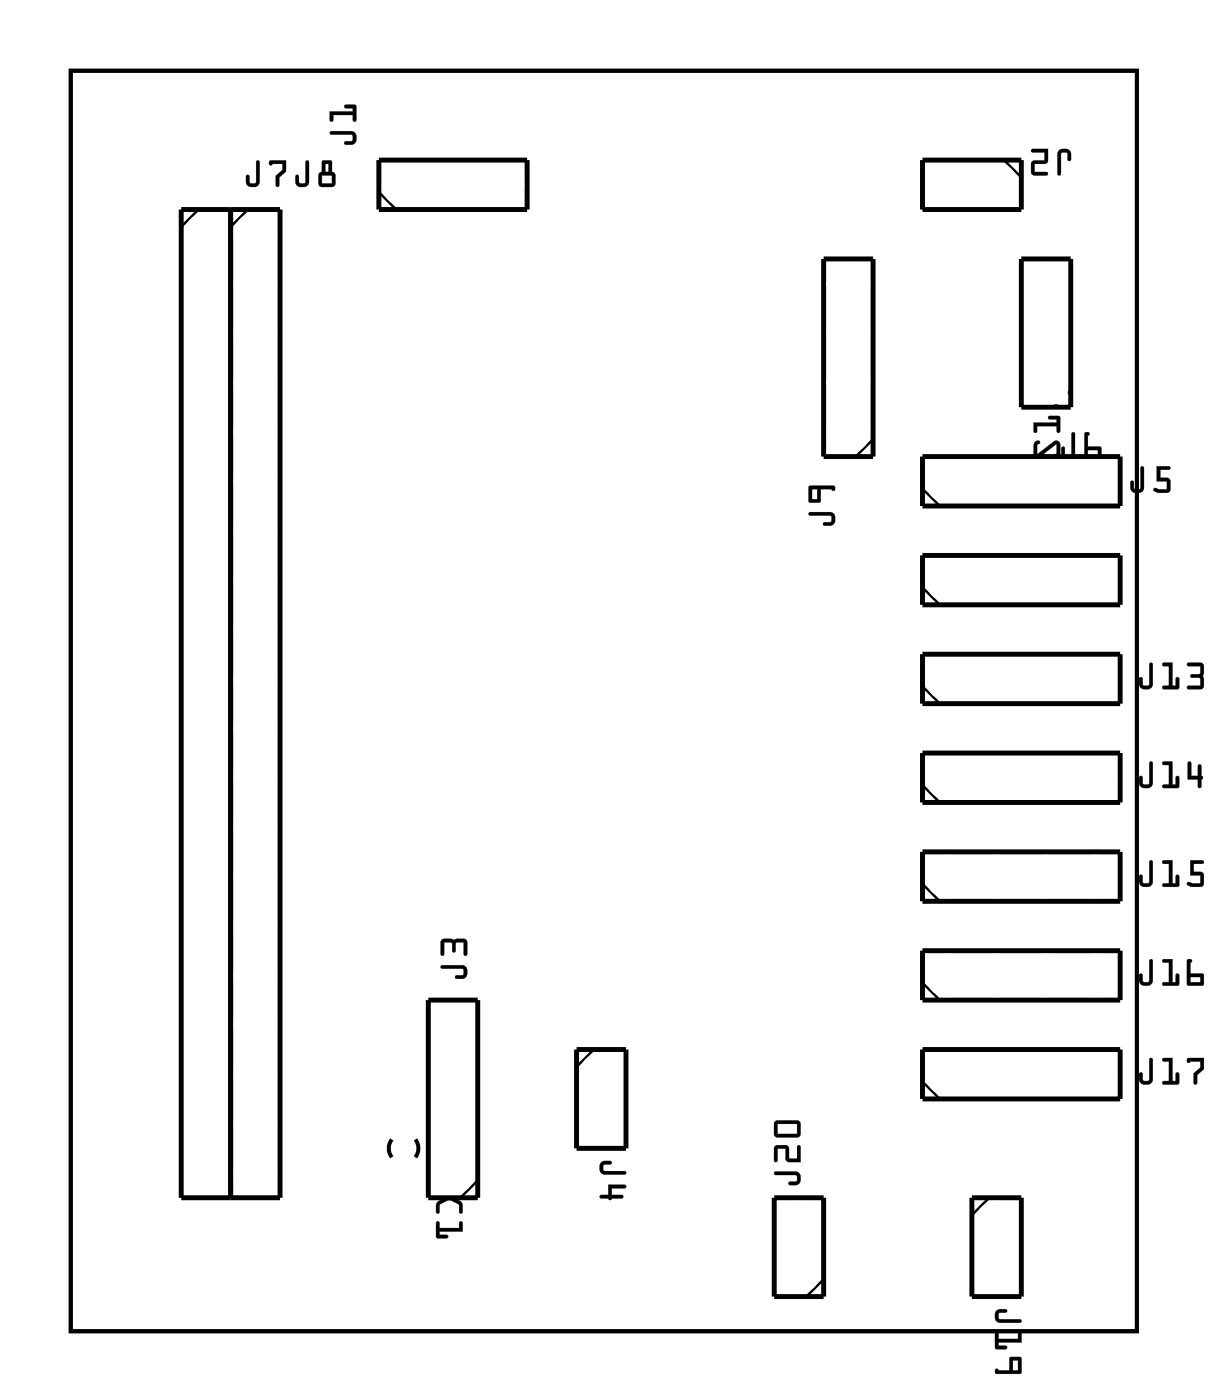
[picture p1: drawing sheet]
<svg xmlns="http://www.w3.org/2000/svg" width="62mm" height="72mm" viewBox="0 0 62 72" stroke-linecap="round" stroke-linejoin="round" font-family="sans-serif">
<path d="M3.6 3.6h54.8v64.8h-54.8zM20.1 58.6a.73 .73 0 0 0 0 .9M21.4 58.6a.73 .73 0 0 1 0 .9" fill="none" stroke="#000" stroke-width=".2"/>
<g fill="#000">
<path d="M3.6 3.6h54.8v64.8h-54.8zM3.6 3.6v64.8h54.8v-64.8z"/>
<path d="M13.2 8.3h.2v1a.37 .37 0 0 1-.4 .3 .37 .37 0 0 1-.4-.3v-.2a.1 .1 0 0 1 .1-.1 .1 .1 0 0 1 .1 .1l.1 .3h.2zM13.2 8.3v1.1h-.4l-.1-.4v.3a.35 .35 0 0 0 .3 .3 .35 .35 0 0 0 .3-.3v-1zM13.8 8.3l.9-.1v.6l-.3 .3v.4a.1 .1 0 0 1-.1 .1 .1 .1 0 0 1-.1-.1v-.5l.3-.3v-.3h-.5l-.1 .1zM13.9 8.3v.2l.6-.1v.3l-.3 .4v.5h.1v-.5l.4-.3v-.6z"/>
<path d="M13.2 8.3h.1v1a.36 .36 0 0 1-.3 .3 .36 .36 0 0 1-.4-.3l.1-.3h.1v.4h.4zM13.9 8.3l.8-.1v.6l-.3 .3-.1 .5h-.1v-.5l.3-.4v-.3l-.6 .1z"/>
<path d="M15.7 8.3h.2v1a.37 .37 0 0 1-.4 .3 .37 .37 0 0 1-.3-.3v-.2a.1 .1 0 0 1 .1-.1 .1 .1 0 0 1 .1 .1v.3h.3zM15.7 8.3v1.1h-.3l-.1-.4h-.1v.3a.35 .35 0 0 0 .3 .3 .35 .35 0 0 0 .4-.3v-1zM16.6 8.3h.5v.5l.1 .2v.4l-.1 .2h-.6l-.1-.1v-.5l.1-.2zM16.6 8.3v.5l-.2 .2v.5l.1 .1h.6l.1-.2v-.4l-.1-.2-.1-.5zM16.5 9v.4h.6v-.4zM16.5 9h.6v.4h-.6zM16.7 8.4v.4h.2v-.4zM16.7 8.4h.2v.4h-.2z"/>
<path d="M15.7 8.3h.2v1a.36 .36 0 0 1-.4 .3 .36 .36 0 0 1-.3-.3v-.3h.1h.1v.4h.3zM16.6 8.3h.5v.5l.1 .2v.4l-.1 .2h-.6l-.1-.1v-.5l.1-.2zM16.5 9v.4h.6v-.4zM16.7 8.4v.4h.2v-.4z"/>
<path d="M17 6.8l1-.1a.36 .36 0 0 1 .3 .4 .36 .36 0 0 1-.3 .3h-.3v-.1l.4-.1v-.3h-1.1zM17 5.7h1.1v-.1h-.4v-.2h.6v.8h-.2v-.3h-1v.3h-.1z"/>
<path d="M17 6.8l1-.1a.37 .37 0 0 1 .3 .4 .37 .37 0 0 1-.3 .3h-.2a.1 .1 0 0 1-.1 0 .1 .1 0 0 1 .1-.1l.3-.1v-.2l-1.1-.1zM17 6.8v.1h1.1v.3l-.4 .2h.1h.2a.35 .35 0 0 0 .3-.3 .35 .35 0 0 0-.3-.3zM16.9 5.7h1.2v-.1h-.3a.1 .1 0 0 1-.1-.1 .1 .1 0 0 1 .1-.1h.5v.8a.1 .1 0 0 1-.1 .1 .1 .1 0 0 1-.1-.1v-.3h-1v.3a.1 .1 0 0 1-.1 .1 .1 .1 0 0 1-.1-.1zM17 5.7v.5h.1v-.3h1l.1 .3h.1v-.8h-.6l.1 .1 .3 .1v.1z"/>
<path d="M54.4 7.7h.5l.1 .2v.3v.1l-.1-.1-.1-.3h-.3v1l-.1 .1v-.1v-1zM53 7.7h.9l-.1 .7h-.6v.4h.6v.2h-.6l-.2-.1v-.6h.7v-.5h-.6z"/>
<path d="M54.4 7.7l.2-.1 .4 .1 .1 .5a.1 .1 0 0 1-.1 .1 .1 .1 0 0 1-.1-.1l-.1-.3h-.2l-.1 1a.1 .1 0 0 1-.1 .1 .1 .1 0 0 1-.1-.1v-1zM54.4 7.7v.2v1v.1l.1-.1v-1h.4l.1 .4v-.1v-.3l-.1-.2zM53 7.7l.9-.1-.1 .8h-.6v.4h.6a.1 .1 0 0 1 .1 .1 .1 .1 0 0 1-.1 .1h-.6l-.2-.1v-.6h.7v-.5h-.7zM53 7.7l.1 .1h.6v.5h-.6l-.1 .6 .2 .1h.6v-.1h-.6v-.5h.6l.1-.7z"/>
<path d="M41.6 26.4l1.1-.1a.36 .36 0 0 1 .2 .4 .36 .36 0 0 1-.2 .3h-.3l-.1-.1h.1l.3-.1v-.3h-1.1zM41.6 25h1.2l.1 .1-.1 .1-.1-.1h-.5v.7h-.6zM41.7 25.1v.6h.3v-.6z"/>
<path d="M41.6 26.3h1.1a.37 .37 0 0 1 .2 .4 .37 .37 0 0 1-.2 .3h-.3a.1 .1 0 0 1-.1-.1 .1 .1 0 0 1 .1-.1h.3v-.3h-1.1zM41.6 26.4v.1h1.1v.3l-.4 .1 .1 .1h.3a.35 .35 0 0 0 .2-.3 .35 .35 0 0 0-.2-.4zM41.6 25h1.2l.1 .1a.09 .09 0 0 1-.1 .1 .09 .09 0 0 1-.1-.1h-.5v.7h-.6zM41.6 25v.8h.5l.1-.7h.6v.1l.1-.1-.1-.1zM41.7 25.1v.6h.3v-.6zM41.7 25.1h.3v.6h-.3z"/>
<path d="M53.2 22.7h.2l-.1 .2v.4l.9-.6h.2l.1 .1v.6l-.2 .1h-.1l.1-.2v-.5l-.9 .7h-.2l-.1-.2zM53.1 21.7h1.2v-.1h-.4v-.2h.5l.1 .8h-.2v-.3h-1v.3h-.1z"/>
<path d="M53.2 22.7l.2-.1a.13 .13 0 0 1 0 .2 .13 .13 0 0 1-.1 .1v.4l.9-.6a.21 .21 0 0 1 .2 0 .21 .21 0 0 1 .1 .1v.6l-.2 .1a.13 .13 0 0 1-.1-.1 .13 .13 0 0 1 .1-.1v-.5l-.8 .7a.22 .22 0 0 1-.4-.2zM53.2 22.7l-.1 .6a.2 .2 0 0 0 .3 .2l.9-.7v.5l-.1 .2 .2-.1 .1-.6-.3-.1-.9 .7v-.5l.1-.2zM53.1 21.7h1.2v-.1h-.3a.1 .1 0 0 1-.1-.1 .1 .1 0 0 1 .1-.1h.5v.8a.1 .1 0 0 1-.1 .1 .1 .1 0 0 1-.1-.1v-.3h-1v.3a.1 .1 0 0 1-.1 .1 .1 .1 0 0 1-.1-.1zM53.1 21.7l.1 .5h.1v-.3h1v.3h.2l-.1-.8h-.5v.1h.4v.2z"/>
<path d="M55.1 22.2l.2 .1v1a.37 .37 0 0 1-.4 .3 .37 .37 0 0 1-.4-.3v-.3a.1 .1 0 0 1 .1-.1 .1 .1 0 0 1 .1 .1l.1 .4h.2zM55.1 22.3v1.1h-.3l-.2-.4v.3a.35 .35 0 0 0 .3 .3 .35 .35 0 0 0 .3-.3v-1zM55.8 22.2h.1a.09 .09 0 0 1 .1 .1 .09 .09 0 0 1-.1 .1v.6h.7v.6l-.9-.1zM55.8 22.3v1.2l.8 .1v-.6h-.7v-.6l.1-.1zM55.9 23.1v.3h.5v-.3zM55.9 23.1h.5v.3h-.5z"/>
<path d="M55.1 22.2l.2 .1v1a.36 .36 0 0 1-.4 .3 .36 .36 0 0 1-.3-.3v-.3h.1l.1 .4 .3-.1zM55.8 22.2l.2 .1-.1 .1v.6h.7v.6l-.9-.1zM55.9 23.1v.3h.5v-.3z"/>
<path d="M58.6 24l.2 .1v1a.37 .37 0 0 1-.4 .3 .37 .37 0 0 1-.3-.3v-.3a.1 .1 0 0 1 .1-.1 .1 .1 0 0 1 .1 .1v.3h.3zM58.7 24l-.1 1.1h-.3l-.1-.4-.1 .1v.3a.35 .35 0 0 0 .3 .2 .35 .35 0 0 0 .4-.2v-1zM59.4 24h.7a.1 .1 0 0 1 .1 .1 .1 .1 0 0 1-.1 .1l-.5-.1v.5h.5v.6l-.1 .1h-.7a.1 .1 0 0 1 0-.2 .1 .1 0 0 1 .1 0l.6 .1v-.5h-.6zM59.5 24v.7h.5v.5l-.6-.1-.1 .1 .2 .1h.5l.1-.1v-.5l-.1-.1h-.4v-.5h.5v-.1z"/>
<path d="M58.6 24l.2 .1v1a.36 .36 0 0 1-.4 .2 .36 .36 0 0 1-.3-.2v-.3l.1-.1 .1 .1v.3h.3zM59.5 24h.6l.1 .1h-.1h-.5v.5h.4l.1 .1v.5l-.1 .1h-.4a.15 .15 0 0 1-.2 0 .15 .15 0 0 1 0-.2l.6 .1v-.5h-.5z"/>
<path d="M59.1 34.1l.2 .1v1a.37 .37 0 0 1-.4 .2 .37 .37 0 0 1-.4-.2v-.3a.1 .1 0 0 1 .1-.1 .1 .1 0 0 1 .1 .1l.1 .3h.2zM59.1 34.1v1.1h-.4l-.1-.4v.1v.3a.35 .35 0 0 0 .3 .2 .35 .35 0 0 0 .3-.2v-1zM59.8 34.1h.5v1.2h.1v-.4a.1 .1 0 0 1 .1-.1 .1 .1 0 0 1 .1 .1v.5h-.8a.1 .1 0 0 1-.1-.1 .1 .1 0 0 1 .1-.1l.3 .1v-1.1h-.3zM59.8 34.1v.1h.3v1.1h-.3v.1h.7v-.6l-.1 .1v.4h-.2l.1-1.2zM61 34.1h.7l.2 .1-.1 .5 .1 .6-.2 .1h-.6a.1 .1 0 0 1-.1-.1 .1 .1 0 0 1 .1-.1l.6 .1v-.4l-.4-.1a.1 .1 0 0 1-.1-.1 .1 .1 0 0 1 .1 0l.4-.1v-.4h-.6zM61 34.1l.1 .1h.6v.4l-.5 .1v.1l.5 .1v.4h-.6l-.1 .1h.8l.1-.1-.1-.6 .1-.5-.2-.1z"/>
<path d="M59.1 34.1l.1 .1v1a.36 .36 0 0 1-.3 .2 .36 .36 0 0 1-.3-.2v-.3v-.1l.1 .1 .1 .3h.3zM59.8 34.1h.5v1.2h.1v-.4l.2-.1v.6h-.9l.1-.1h.3v-1.1h-.3zM61 34.1h.7l.2 .1-.1 .5 .1 .6-.1 .1h-.8l.1-.1h.6v-.4l-.5-.1v-.1l.5-.1v-.4h-.6z"/>
<path d="M22.7 49.6h1a.36 .36 0 0 1 .3 .4 .36 .36 0 0 1-.3 .3h-.3v-.1v-.1h.4v-.3h-1.1zM22.7 48.3h1.2l.1 .1v.7h-.2v-.7l-.4 .1v.4l-.1 .1-.1-.1v-.4l-.4-.1v.6l-.1 .1z"/>
<path d="M22.7 49.6h1a.37 .37 0 0 1 .3 .4 .37 .37 0 0 1-.3 .3h-.2a.1 .1 0 0 1-.1-.1 .1 .1 0 0 1 .1-.1h.3v-.3h-1.1zM22.7 49.7v.1h1.1v.3l-.4 .1v.1h.3a.35 .35 0 0 0 .3-.3 .35 .35 0 0 0-.3-.4zM22.7 48.3h1.2l.1 .1v.6a.1 .1 0 0 1-.1 .1 .1 .1 0 0 1-.1-.1v-.6l-.3 .1-.1 .4a.1 .1 0 0 1-.1 .1 .1 .1 0 0 1-.1-.1v-.4l-.4-.1v.6a.1 .1 0 0 1-.1 .1 .1 .1 0 0 1-.1-.1zM22.7 48.3v.8l.1-.1v-.6l.4 .1 .1 .4h.1v-.4l.4-.1v.7h.2v-.7l-.1-.1z"/>
<path d="M30.9 59.8l.2-.1h.3v.1l-.4 .1 .1 .3h1l.1 .1-1.2 .1-.2-.3zM31.3 60.9h.9l-.1 .2h-.7v.3h.6v.2h-.6v.1l-.1-.1h-.5l.1-.2h.4z"/>
<path d="M30.9 59.8l.5-.1a.1 .1 0 0 1 .1 .1 .1 .1 0 0 1-.1 .1h-.4v.3h1.1a.1 .1 0 0 1 .1 .1 .1 .1 0 0 1-.1 .1h-1.1l-.2-.3zM30.9 59.8l-.1 .3 .2 .2h1.2l-.1-.1h-1.1v-.3l.4-.1v-.1h-.3zM31.3 60.9h.8a.1 .1 0 0 1 .1 .1 .1 .1 0 0 1-.1 .1h-.7v.3h.5a.1 .1 0 0 1 .1 .1 .1 .1 0 0 1-.1 .1h-.4a.09 .09 0 0 1-.1 .1 .09 .09 0 0 1-.1-.1h-.4a.1 .1 0 0 1-.1-.1 .1 .1 0 0 1 .1-.1h.4zM31.3 60.9v.5h-.4v.2h.4l.1 .1v-.1h.6v-.2h-.6v-.3h.7l.1-.2z"/>
<path d="M59.1 49.3l.2 .1v1a.37 .37 0 0 1-.4 .3 .37 .37 0 0 1-.4-.3v-.3a.1 .1 0 0 1 .1-.1 .1 .1 0 0 1 .1 .1l.1 .4h.2zM59.1 49.3v1.1l-.4 .1-.1-.4v.3a.35 .35 0 0 0 .3 .3 .35 .35 0 0 0 .3-.3v-1zM59.8 49.3h.5v1.2h.1v-.4a.1 .1 0 0 1 .1-.1 .1 .1 0 0 1 .1 .1v.5l-.8 .1a.1 .1 0 0 1-.1-.1 .1 .1 0 0 1 .1-.1h.3v-1h-.3zM59.8 49.3v.2h.3v1h-.3v.1l.7 .1v-.6h-.1v.4h-.2l.1-1.2zM61 49.3h.2a.09 .09 0 0 1 .1 .1 .09 .09 0 0 1-.1 .1v.5l.7 .1-.1 .6-.8-.1zM61 49.3v1.3l.8 .1 .1-.6h-.7v-.6l.1-.1zM61.2 50.2v.3h.5v-.3zM61.2 50.2h.5v.3h-.5z"/>
<path d="M59.1 44.2l.2 .1v1a.37 .37 0 0 1-.4 .3 .37 .37 0 0 1-.4-.3v-.2a.1 .1 0 0 1 .1-.1 .1 .1 0 0 1 .1 .1l.1 .3h.2zM59.1 44.3v1.1h-.4l-.1-.4v.3a.35 .35 0 0 0 .3 .3 .35 .35 0 0 0 .3-.3v-1zM59.8 44.2h.5v1.2h.1v-.3a.1 .1 0 0 1 .1-.1 .1 .1 0 0 1 .1 .1v.5h-.8a.1 .1 0 0 1-.1-.1 .1 .1 0 0 1 .1-.1h.3v-1h-.3zM59.8 44.3v.1h.3v1h-.3v.1l.7 .1v-.6h-.1v.4h-.2l.1-1.2zM61.2 44.2h.6a.1 .1 0 0 1 .1 .1 .1 .1 0 0 1-.1 .1h-.4v.4l.4 .1 .1 .6-.2 .1-.6-.1a.1 .1 0 0 1-.1-.1 .1 .1 0 0 1 .1-.1l.6 .1v-.4h-.5zM61.2 44.2v.8h.5v.4l-.6-.1-.1 .2 .3 .1h.5l.1-.2v-.5l-.1-.1h-.5v-.4h.5l.1-.1z"/>
<path d="M59.1 54.4l.2 .1v1a.37 .37 0 0 1-.4 .3 .37 .37 0 0 1-.4-.3v-.3a.1 .1 0 0 1 .1-.1 .1 .1 0 0 1 .1 .1l.1 .3h.2zM59.1 54.4v1.1l-.4 .1-.1-.5v.1v.3a.35 .35 0 0 0 .3 .3 .35 .35 0 0 0 .3-.3v-1zM59.8 54.4h.5v1.2h.1v-.4a.1 .1 0 0 1 .1-.1 .1 .1 0 0 1 .1 .1v.5l-.8 .1a.1 .1 0 0 1-.1-.1 .1 .1 0 0 1 .1-.1h.3v-1h-.3zM59.8 54.4v.1l.3 .1v1h-.3v.1h.7v-.6l-.1 .1v.4h-.2l.1-1.2zM61 54.4h.9v.6l-.4 .3v.4a.1 .1 0 0 1-.1 .1 .1 .1 0 0 1-.1-.1l.1-.5 .3-.3v-.3h-.5h-.1zM61 54.4l.1 .2h.6v.3l-.3 .3v.5h.1v-.4l.4-.3v-.6z"/>
<path d="M59.1 39.2h.2v1a.37 .37 0 0 1-.4 .3 .37 .37 0 0 1-.4-.3v-.2a.1 .1 0 0 1 .1-.1 .1 .1 0 0 1 .1 .1l.1 .3h.2zM59.1 39.2v1.1h-.4l-.1-.4v.3a.35 .35 0 0 0 .3 .3 .35 .35 0 0 0 .3-.3v-1zM59.8 39.2l.5-.1v1.2h.1v-.3a.1 .1 0 0 1 .1-.1 .1 .1 0 0 1 .1 .1v.5h-.8a.1 .1 0 0 1-.1-.1 .1 .1 0 0 1 .1-.1h.3v-1h-.3zM59.8 39.2v.1h.3v1h-.3v.2h.7v-.6h-.1v.4h-.2l.1-1.2zM61.1 39.2h.1v.7h.4v-.5a.1 .1 0 0 1 .1-.1 .1 .1 0 0 1 .1 .1l-.1 .5a.09 .09 0 0 1 .1 .1 .09 .09 0 0 1-.1 .1l.1 .3a.1 .1 0 0 1-.1 .1 .1 .1 0 0 1-.1-.1v-.3h-.6zM61.1 39.2l-.1 .9h.6v.4h.1v-.4l.1-.1-.1-.1v-.5h-.1v.5h-.4v-.7z"/>
<path d="M59.1 49.3l.1 .1v1a.36 .36 0 0 1-.3 .3 .36 .36 0 0 1-.3-.3v-.3v-.1l.1 .1 .1 .4 .3-.1zM59.8 49.3h.5v1.2h.1v-.4h.2v.6l-.9-.1 .1-.1h.3v-1h-.3zM61 49.3l.3 .1-.1 .1v.5l.7 .1-.1 .6-.8-.1zM61.2 50.2v.3h.5v-.3z"/>
<path d="M59.1 44.3h.1v1a.36 .36 0 0 1-.3 .3 .36 .36 0 0 1-.3-.3v-.3h.1l.1 .4h.3zM59.8 44.3l.5-.1v1.2h.1v-.4h.2v.6l-.9-.1 .1-.1h.3v-1h-.3zM61.2 44.2h.6l.1 .1-.1 .1h-.4v.4h.4l.1 .1v.6l-.2 .1h-.4a.15 .15 0 0 1-.2 0 .15 .15 0 0 1 0-.3l.6 .1v-.4h-.5z"/>
<path d="M59.1 54.4l.1 .1v1a.36 .36 0 0 1-.3 .3 .36 .36 0 0 1-.3-.3v-.3v-.1l.1 .1 .1 .3h.3zM59.8 54.4h.5v1.2h.1v-.4l.2-.1v.6h-.9l.1-.1h.3v-1h-.3zM61 54.4h.9v.6l-.4 .3v.4h-.1v-.5l.3-.3v-.3h-.6z"/>
<path d="M59.1 39.2h.1v1a.36 .36 0 0 1-.3 .3 .36 .36 0 0 1-.3-.3v-.3h.1l.1 .4h.3zM59.8 39.2l.5-.1v1.2h.1v-.4h.2v.6h-.9l.1-.2h.3v-1h-.3zM61.1 39.2h.1v.7h.4v-.6h.1v.6l.1 .1-.1 .1v.4h-.1v-.4h-.6z"/>
<path d="M22.5 61.8l.5-.3 .3 .1 .4 .2 .1 .5h-.2v-.4l-.5-.2-.5 .2v.4l-.1 .1-.1-.4zM22.4 62.8h.2v.3h1v-.3h.1l.1 .5h-1.2v.2h.4v.1h-.5z"/>
<path d="M22.5 61.8l.5-.3h.3l.4 .3 .1 .5a.1 .1 0 0 1-.1 .1 .1 .1 0 0 1-.1-.1v-.4l-.5-.2-.5 .2v.4a.1 .1 0 0 1-.1 .1 .1 .1 0 0 1-.1-.1zM22.5 61.8l-.1 .2 .1 .4 .1-.1v-.4l.5-.2 .5 .2v.4l.1 .1v-.6l-.4-.2a.77 .77 0 0 0-.8 .2zM22.4 62.8h.2v.3h1v-.2a.1 .1 0 0 1 .1-.1 .1 .1 0 0 1 .1 .1v.4h-1.2v.2h.3a.1 .1 0 0 1 .1 .1 .1 .1 0 0 1-.1 .1l-.5-.1zM22.4 62.8l.1 .8h.5v-.1h-.4v-.2h1.2l-.1-.5h-.1v.3h-1v-.3z"/>
<path d="M39.8 60.3l1.1-.1a.36 .36 0 0 1 .3 .4 .36 .36 0 0 1-.3 .3h-.3l-.1-.1h.1l.3-.1v-.3h-1zM39.8 58.9h.6l.2 .1v.6h.4v-.6l.1-.1v.8h-.7v-.7h-.4v.6l-.2 .1zM39.8 57.7l1.2-.1 .1 .2v.6l-.1 .1h-1.1l-.1-.2zM40 57.8v.5h1v-.5z"/>
<path d="M39.8 60.2h1.1a.37 .37 0 0 1 .3 .4 .37 .37 0 0 1-.3 .3h-.3a.1 .1 0 0 1-.1-.1 .1 .1 0 0 1 .1-.1h.3v-.3h-1zM39.8 60.3l.1 .1h1l.1 .3-.5 .1 .1 .1h.3a.35 .35 0 0 0 .2-.3 .35 .35 0 0 0-.2-.4zM39.8 58.9h.7l.1 .7h.4v-.6a.1 .1 0 0 1 .1-.1 .1 .1 0 0 1 .1 .1v.7h-.8v-.7h-.4v.6a.1 .1 0 0 1-.1 .1 .1 .1 0 0 1-.1-.1zM39.8 58.9v.8l.2-.1v-.6h.4v.7h.7v-.8l-.1 .1v.6h-.5v-.6l-.1-.1zM39.8 57.6h1.2l.2 .2-.1 .6-.1 .1h-1.1l-.1-.2zM39.8 57.7v.6l.1 .1 1.1 .1 .1-.1v-.6l-.1-.2zM40 57.8v.5h1v-.5zM40 57.8h1v.5h-1z"/>
<path d="M51.2 67.4l.2-.1 .4 .1-.1 .1h-.4l.1 .3h1l.1 .1-1.2 .1-.2-.3zM51.2 68.5h.1v.3h1v-.3h.1l.1 .5h-1.2v.2h.4l.1 .1h-.6zM51.2 70.4h.7v-.6h.6l-.1 .8h-1.2h-.1zM52.1 69.9v.5h.2v-.5z"/>
<path d="M51.2 67.4l.5-.1a.1 .1 0 0 1 .1 .1 .1 .1 0 0 1-.1 .1h-.3v.3h1a.1 .1 0 0 1 .1 .1 .1 .1 0 0 1-.1 .1h-1.1l-.2-.3zM51.2 67.4v.3l.1 .3 1.2-.1-.1-.1h-1l-.1-.3h.4v-.1l-.3-.1zM51.2 68.5h.1v.3h1v-.2a.1 .1 0 0 1 .1-.1 .1 .1 0 0 1 .1 .1v.4h-1.2v.2h.4a.1 .1 0 0 1 .1 .1 .1 .1 0 0 1-.1 .1l-.6-.1zM51.2 68.5v.8h.5v-.1h-.4v-.2h1.2l-.1-.5h-.1v.3h-1v-.3zM51.2 70.4h.7v-.6h.6v.8h-1.3h-.1zM51.2 70.4v.2h1.2l.1-.8h-.6v.7zM52.1 69.9v.5h.2v-.5zM52.1 69.9h.2v.6h-.2z"/>
</g>
<g fill="none" stroke="#000" stroke-width=".25">
<path d="M9.3 10.8h5.1v50.8h-5.1zM11.9 10.8v50.8M19.5 8.2h7.6v2.6h-7.6zM42.3 13.3h2.6v10.2h-2.6zM47.4 8.2h5.1v2.6h-5.1zM52.5 13.3h2.5v7.6h-2.5zM47.4 28.6h10.2v2.5h-10.2zM47.4 23.5h10.2v2.5h-10.2zM47.4 33.6h10.2v2.6h-10.2zM47.4 38.7h10.2v2.6h-10.2zM22 51.4h2.6v10.2h-2.6zM29.6 54h2.6v5h-2.6z"/>
<path d="M47.4 43.8h10.2v2.5h-10.2zM47.4 48.9h10.2v2.5h-10.2zM47.4 54h10.2v2.5h-10.2zM39.8 61.6h2.5v5.1h-2.5zM50 61.6h2.5v5.1h-2.5z"/>
</g>
<g fill="none" stroke="#000" stroke-width=".13">
<path d="M10.2 10.8l-.9 .9M12.7 10.8l-.8 .9M19.5 9.9l.9 .9M51.6 8.2l.9 .9M44.9 22.6l-.9 .9M47.4 30.2l.9 .9M47.4 35.3l.9 .9M47.4 25.1l.9 .9M55 20l-.9 .9M30.5 54l-.9 .8M47.4 55.6l.9 .9M47.4 50.5l.9 .9"/>
<path d="M47.4 45.4l.9 .9M47.4 40.4l.9 .9M24.6 60.7l-.9 .9M42.3 65.8l-.9 .9M50.8 61.6l-.8 .9"/>
</g>
<circle cx="20.7" cy="57.8" r=".64" fill="#fff"/>
<circle cx="20.7" cy="57.8" r=".64" fill="none" stroke="#fff" stroke-width=".76" stroke-linecap="butt"/>
<circle cx="20.7" cy="60.3" r=".64" fill="#fff"/>
<circle cx="20.7" cy="60.3" r=".64" fill="none" stroke="#fff" stroke-width=".76" stroke-linecap="butt"/>
<circle cx="48.7" cy="29.8" r=".74" fill="#fff"/>
<circle cx="48.7" cy="29.8" r=".74" fill="none" stroke="#fff" stroke-width=".76" stroke-linecap="butt"/>
<circle cx="51.2" cy="29.8" r=".74" fill="#fff"/>
<circle cx="51.2" cy="29.8" r=".74" fill="none" stroke="#fff" stroke-width=".76" stroke-linecap="butt"/>
<circle cx="53.8" cy="29.8" r=".74" fill="#fff"/>
<circle cx="53.8" cy="29.8" r=".74" fill="none" stroke="#fff" stroke-width=".76" stroke-linecap="butt"/>
<circle cx="56.3" cy="29.8" r=".74" fill="#fff"/>
<circle cx="56.3" cy="29.8" r=".74" fill="none" stroke="#fff" stroke-width=".76" stroke-linecap="butt"/>
<circle cx="41.1" cy="65.4" r=".74" fill="#fff"/>
<circle cx="41.1" cy="65.4" r=".74" fill="none" stroke="#fff" stroke-width=".76" stroke-linecap="butt"/>
<circle cx="41.1" cy="62.8" r=".74" fill="#fff"/>
<circle cx="41.1" cy="62.8" r=".74" fill="none" stroke="#fff" stroke-width=".76" stroke-linecap="butt"/>
<circle cx="51.2" cy="62.8" r=".74" fill="#fff"/>
<circle cx="51.2" cy="62.8" r=".74" fill="none" stroke="#fff" stroke-width=".76" stroke-linecap="butt"/>
<circle cx="51.2" cy="65.4" r=".74" fill="#fff"/>
<circle cx="51.2" cy="65.4" r=".74" fill="none" stroke="#fff" stroke-width=".76" stroke-linecap="butt"/>
<circle cx="48.7" cy="55.2" r=".74" fill="#fff"/>
<circle cx="48.7" cy="55.2" r=".74" fill="none" stroke="#fff" stroke-width=".76" stroke-linecap="butt"/>
<circle cx="51.2" cy="55.2" r=".74" fill="#fff"/>
<circle cx="51.2" cy="55.2" r=".74" fill="none" stroke="#fff" stroke-width=".76" stroke-linecap="butt"/>
<circle cx="53.8" cy="55.2" r=".74" fill="#fff"/>
<circle cx="53.8" cy="55.2" r=".74" fill="none" stroke="#fff" stroke-width=".76" stroke-linecap="butt"/>
<circle cx="56.3" cy="55.2" r=".74" fill="#fff"/>
<circle cx="56.3" cy="55.2" r=".74" fill="none" stroke="#fff" stroke-width=".76" stroke-linecap="butt"/>
<circle cx="48.7" cy="50.1" r=".74" fill="#fff"/>
<circle cx="48.7" cy="50.1" r=".74" fill="none" stroke="#fff" stroke-width=".76" stroke-linecap="butt"/>
<circle cx="51.2" cy="50.1" r=".74" fill="#fff"/>
<circle cx="51.2" cy="50.1" r=".74" fill="none" stroke="#fff" stroke-width=".76" stroke-linecap="butt"/>
<circle cx="53.8" cy="50.1" r=".74" fill="#fff"/>
<circle cx="53.8" cy="50.1" r=".74" fill="none" stroke="#fff" stroke-width=".76" stroke-linecap="butt"/>
<circle cx="56.3" cy="50.1" r=".74" fill="#fff"/>
<circle cx="56.3" cy="50.1" r=".74" fill="none" stroke="#fff" stroke-width=".76" stroke-linecap="butt"/>
<circle cx="48.7" cy="45.1" r=".74" fill="#fff"/>
<circle cx="48.7" cy="45.1" r=".74" fill="none" stroke="#fff" stroke-width=".76" stroke-linecap="butt"/>
<circle cx="51.2" cy="45.1" r=".74" fill="#fff"/>
<circle cx="51.2" cy="45.1" r=".74" fill="none" stroke="#fff" stroke-width=".76" stroke-linecap="butt"/>
<circle cx="53.8" cy="45.1" r=".74" fill="#fff"/>
<circle cx="53.8" cy="45.1" r=".74" fill="none" stroke="#fff" stroke-width=".76" stroke-linecap="butt"/>
<circle cx="56.3" cy="45.1" r=".74" fill="#fff"/>
<circle cx="56.3" cy="45.1" r=".74" fill="none" stroke="#fff" stroke-width=".76" stroke-linecap="butt"/>
<circle cx="48.7" cy="40" r=".74" fill="#fff"/>
<circle cx="48.7" cy="40" r=".74" fill="none" stroke="#fff" stroke-width=".76" stroke-linecap="butt"/>
<circle cx="51.2" cy="40" r=".74" fill="#fff"/>
<circle cx="51.2" cy="40" r=".74" fill="none" stroke="#fff" stroke-width=".76" stroke-linecap="butt"/>
<circle cx="53.8" cy="40" r=".74" fill="#fff"/>
<circle cx="53.8" cy="40" r=".74" fill="none" stroke="#fff" stroke-width=".76" stroke-linecap="butt"/>
<circle cx="56.3" cy="40" r=".74" fill="#fff"/>
<circle cx="56.3" cy="40" r=".74" fill="none" stroke="#fff" stroke-width=".76" stroke-linecap="butt"/>
<circle cx="48.7" cy="34.9" r=".74" fill="#fff"/>
<circle cx="48.7" cy="34.9" r=".74" fill="none" stroke="#fff" stroke-width=".76" stroke-linecap="butt"/>
<circle cx="51.2" cy="34.9" r=".74" fill="#fff"/>
<circle cx="51.2" cy="34.9" r=".74" fill="none" stroke="#fff" stroke-width=".76" stroke-linecap="butt"/>
<circle cx="53.8" cy="34.9" r=".74" fill="#fff"/>
<circle cx="53.8" cy="34.9" r=".74" fill="none" stroke="#fff" stroke-width=".76" stroke-linecap="butt"/>
<circle cx="56.3" cy="34.9" r=".74" fill="#fff"/>
<circle cx="56.3" cy="34.9" r=".74" fill="none" stroke="#fff" stroke-width=".76" stroke-linecap="butt"/>
<circle cx="43.6" cy="22.2" r=".74" fill="#fff"/>
<circle cx="43.6" cy="22.2" r=".74" fill="none" stroke="#fff" stroke-width=".76" stroke-linecap="butt"/>
<circle cx="43.6" cy="19.7" r=".74" fill="#fff"/>
<circle cx="43.6" cy="19.7" r=".74" fill="none" stroke="#fff" stroke-width=".76" stroke-linecap="butt"/>
<circle cx="43.6" cy="17.1" r=".74" fill="#fff"/>
<circle cx="43.6" cy="17.1" r=".74" fill="none" stroke="#fff" stroke-width=".76" stroke-linecap="butt"/>
<circle cx="43.6" cy="14.6" r=".74" fill="#fff"/>
<circle cx="43.6" cy="14.6" r=".74" fill="none" stroke="#fff" stroke-width=".76" stroke-linecap="butt"/>
<circle cx="13.1" cy="12" r=".74" fill="#fff"/>
<circle cx="13.1" cy="12" r=".74" fill="none" stroke="#fff" stroke-width=".76" stroke-linecap="butt"/>
<circle cx="13.1" cy="14.6" r=".74" fill="#fff"/>
<circle cx="13.1" cy="14.6" r=".74" fill="none" stroke="#fff" stroke-width=".76" stroke-linecap="butt"/>
<circle cx="13.1" cy="17.1" r=".74" fill="#fff"/>
<circle cx="13.1" cy="17.1" r=".74" fill="none" stroke="#fff" stroke-width=".76" stroke-linecap="butt"/>
<circle cx="13.1" cy="19.7" r=".74" fill="#fff"/>
<circle cx="13.1" cy="19.7" r=".74" fill="none" stroke="#fff" stroke-width=".76" stroke-linecap="butt"/>
<circle cx="13.1" cy="22.2" r=".74" fill="#fff"/>
<circle cx="13.1" cy="22.2" r=".74" fill="none" stroke="#fff" stroke-width=".76" stroke-linecap="butt"/>
<circle cx="13.1" cy="24.7" r=".74" fill="#fff"/>
<circle cx="13.1" cy="24.7" r=".74" fill="none" stroke="#fff" stroke-width=".76" stroke-linecap="butt"/>
<circle cx="13.1" cy="27.3" r=".74" fill="#fff"/>
<circle cx="13.1" cy="27.3" r=".74" fill="none" stroke="#fff" stroke-width=".76" stroke-linecap="butt"/>
<circle cx="13.1" cy="29.8" r=".74" fill="#fff"/>
<circle cx="13.1" cy="29.8" r=".74" fill="none" stroke="#fff" stroke-width=".76" stroke-linecap="butt"/>
<circle cx="13.1" cy="32.4" r=".74" fill="#fff"/>
<circle cx="13.1" cy="32.4" r=".74" fill="none" stroke="#fff" stroke-width=".76" stroke-linecap="butt"/>
<circle cx="13.1" cy="34.9" r=".74" fill="#fff"/>
<circle cx="13.1" cy="34.9" r=".74" fill="none" stroke="#fff" stroke-width=".76" stroke-linecap="butt"/>
<circle cx="13.1" cy="37.4" r=".74" fill="#fff"/>
<circle cx="13.1" cy="37.4" r=".74" fill="none" stroke="#fff" stroke-width=".76" stroke-linecap="butt"/>
<circle cx="13.1" cy="40" r=".74" fill="#fff"/>
<circle cx="13.1" cy="40" r=".74" fill="none" stroke="#fff" stroke-width=".76" stroke-linecap="butt"/>
<circle cx="13.1" cy="42.5" r=".74" fill="#fff"/>
<circle cx="13.1" cy="42.5" r=".74" fill="none" stroke="#fff" stroke-width=".76" stroke-linecap="butt"/>
<circle cx="13.1" cy="45.1" r=".74" fill="#fff"/>
<circle cx="13.1" cy="45.1" r=".74" fill="none" stroke="#fff" stroke-width=".76" stroke-linecap="butt"/>
<circle cx="13.1" cy="47.6" r=".74" fill="#fff"/>
<circle cx="13.1" cy="47.6" r=".74" fill="none" stroke="#fff" stroke-width=".76" stroke-linecap="butt"/>
<circle cx="13.1" cy="50.1" r=".74" fill="#fff"/>
<circle cx="13.1" cy="50.1" r=".74" fill="none" stroke="#fff" stroke-width=".76" stroke-linecap="butt"/>
<circle cx="13.1" cy="52.7" r=".74" fill="#fff"/>
<circle cx="13.1" cy="52.7" r=".74" fill="none" stroke="#fff" stroke-width=".76" stroke-linecap="butt"/>
<circle cx="13.1" cy="55.2" r=".74" fill="#fff"/>
<circle cx="13.1" cy="55.2" r=".74" fill="none" stroke="#fff" stroke-width=".76" stroke-linecap="butt"/>
<circle cx="13.1" cy="57.8" r=".74" fill="#fff"/>
<circle cx="13.1" cy="57.8" r=".74" fill="none" stroke="#fff" stroke-width=".76" stroke-linecap="butt"/>
<circle cx="13.1" cy="60.3" r=".74" fill="#fff"/>
<circle cx="13.1" cy="60.3" r=".74" fill="none" stroke="#fff" stroke-width=".76" stroke-linecap="butt"/>
<circle cx="10.6" cy="12" r=".74" fill="#fff"/>
<circle cx="10.6" cy="12" r=".74" fill="none" stroke="#fff" stroke-width=".76" stroke-linecap="butt"/>
<circle cx="10.6" cy="14.6" r=".74" fill="#fff"/>
<circle cx="10.6" cy="14.6" r=".74" fill="none" stroke="#fff" stroke-width=".76" stroke-linecap="butt"/>
<circle cx="10.6" cy="17.1" r=".74" fill="#fff"/>
<circle cx="10.6" cy="17.1" r=".74" fill="none" stroke="#fff" stroke-width=".76" stroke-linecap="butt"/>
<circle cx="10.6" cy="19.7" r=".74" fill="#fff"/>
<circle cx="10.6" cy="19.7" r=".74" fill="none" stroke="#fff" stroke-width=".76" stroke-linecap="butt"/>
<circle cx="10.6" cy="22.2" r=".74" fill="#fff"/>
<circle cx="10.6" cy="22.2" r=".74" fill="none" stroke="#fff" stroke-width=".76" stroke-linecap="butt"/>
<circle cx="10.6" cy="24.7" r=".74" fill="#fff"/>
<circle cx="10.6" cy="24.7" r=".74" fill="none" stroke="#fff" stroke-width=".76" stroke-linecap="butt"/>
<circle cx="10.6" cy="27.3" r=".74" fill="#fff"/>
<circle cx="10.6" cy="27.3" r=".74" fill="none" stroke="#fff" stroke-width=".76" stroke-linecap="butt"/>
<circle cx="10.6" cy="29.8" r=".74" fill="#fff"/>
<circle cx="10.6" cy="29.8" r=".74" fill="none" stroke="#fff" stroke-width=".76" stroke-linecap="butt"/>
<circle cx="10.6" cy="32.4" r=".74" fill="#fff"/>
<circle cx="10.6" cy="32.4" r=".74" fill="none" stroke="#fff" stroke-width=".76" stroke-linecap="butt"/>
<circle cx="10.6" cy="34.9" r=".74" fill="#fff"/>
<circle cx="10.6" cy="34.9" r=".74" fill="none" stroke="#fff" stroke-width=".76" stroke-linecap="butt"/>
<circle cx="10.6" cy="37.4" r=".74" fill="#fff"/>
<circle cx="10.6" cy="37.4" r=".74" fill="none" stroke="#fff" stroke-width=".76" stroke-linecap="butt"/>
<circle cx="10.6" cy="40" r=".74" fill="#fff"/>
<circle cx="10.6" cy="40" r=".74" fill="none" stroke="#fff" stroke-width=".76" stroke-linecap="butt"/>
<circle cx="10.6" cy="42.5" r=".74" fill="#fff"/>
<circle cx="10.6" cy="42.5" r=".74" fill="none" stroke="#fff" stroke-width=".76" stroke-linecap="butt"/>
<circle cx="10.6" cy="45.1" r=".74" fill="#fff"/>
<circle cx="10.6" cy="45.1" r=".74" fill="none" stroke="#fff" stroke-width=".76" stroke-linecap="butt"/>
<circle cx="10.6" cy="47.6" r=".74" fill="#fff"/>
<circle cx="10.6" cy="47.6" r=".74" fill="none" stroke="#fff" stroke-width=".76" stroke-linecap="butt"/>
<circle cx="10.6" cy="50.1" r=".74" fill="#fff"/>
<circle cx="10.6" cy="50.1" r=".74" fill="none" stroke="#fff" stroke-width=".76" stroke-linecap="butt"/>
<circle cx="10.6" cy="52.7" r=".74" fill="#fff"/>
<circle cx="10.6" cy="52.7" r=".74" fill="none" stroke="#fff" stroke-width=".76" stroke-linecap="butt"/>
<circle cx="10.6" cy="55.2" r=".74" fill="#fff"/>
<circle cx="10.6" cy="55.2" r=".74" fill="none" stroke="#fff" stroke-width=".76" stroke-linecap="butt"/>
<circle cx="10.6" cy="57.8" r=".74" fill="#fff"/>
<circle cx="10.6" cy="57.8" r=".74" fill="none" stroke="#fff" stroke-width=".76" stroke-linecap="butt"/>
<circle cx="10.6" cy="60.3" r=".74" fill="#fff"/>
<circle cx="10.6" cy="60.3" r=".74" fill="none" stroke="#fff" stroke-width=".76" stroke-linecap="butt"/>
<circle cx="48.7" cy="24.7" r=".74" fill="#fff"/>
<circle cx="48.7" cy="24.7" r=".74" fill="none" stroke="#fff" stroke-width=".76" stroke-linecap="butt"/>
<circle cx="51.2" cy="24.7" r=".74" fill="#fff"/>
<circle cx="51.2" cy="24.7" r=".74" fill="none" stroke="#fff" stroke-width=".76" stroke-linecap="butt"/>
<circle cx="53.8" cy="24.7" r=".74" fill="#fff"/>
<circle cx="53.8" cy="24.7" r=".74" fill="none" stroke="#fff" stroke-width=".76" stroke-linecap="butt"/>
<circle cx="56.3" cy="24.7" r=".74" fill="#fff"/>
<circle cx="56.3" cy="24.7" r=".74" fill="none" stroke="#fff" stroke-width=".76" stroke-linecap="butt"/>
<circle cx="30.9" cy="55.2" r=".74" fill="#fff"/>
<circle cx="30.9" cy="55.2" r=".74" fill="none" stroke="#fff" stroke-width=".76" stroke-linecap="butt"/>
<circle cx="30.9" cy="57.8" r=".74" fill="#fff"/>
<circle cx="30.9" cy="57.8" r=".74" fill="none" stroke="#fff" stroke-width=".76" stroke-linecap="butt"/>
<circle cx="23.3" cy="60.3" r=".74" fill="#fff"/>
<circle cx="23.3" cy="60.3" r=".74" fill="none" stroke="#fff" stroke-width=".76" stroke-linecap="butt"/>
<circle cx="23.3" cy="57.8" r=".74" fill="#fff"/>
<circle cx="23.3" cy="57.8" r=".74" fill="none" stroke="#fff" stroke-width=".76" stroke-linecap="butt"/>
<circle cx="23.3" cy="55.2" r=".74" fill="#fff"/>
<circle cx="23.3" cy="55.2" r=".74" fill="none" stroke="#fff" stroke-width=".76" stroke-linecap="butt"/>
<circle cx="23.3" cy="52.7" r=".74" fill="#fff"/>
<circle cx="23.3" cy="52.7" r=".74" fill="none" stroke="#fff" stroke-width=".76" stroke-linecap="butt"/>
<circle cx="51.2" cy="9.5" r=".74" fill="#fff"/>
<circle cx="51.2" cy="9.5" r=".74" fill="none" stroke="#fff" stroke-width=".76" stroke-linecap="butt"/>
<circle cx="48.7" cy="9.5" r=".74" fill="#fff"/>
<circle cx="48.7" cy="9.5" r=".74" fill="none" stroke="#fff" stroke-width=".76" stroke-linecap="butt"/>
<circle cx="20.7" cy="9.5" r=".74" fill="#fff"/>
<circle cx="20.7" cy="9.5" r=".74" fill="none" stroke="#fff" stroke-width=".76" stroke-linecap="butt"/>
<circle cx="23.3" cy="9.5" r=".74" fill="#fff"/>
<circle cx="23.3" cy="9.5" r=".74" fill="none" stroke="#fff" stroke-width=".76" stroke-linecap="butt"/>
<circle cx="25.8" cy="9.5" r=".74" fill="#fff"/>
<circle cx="25.8" cy="9.5" r=".74" fill="none" stroke="#fff" stroke-width=".76" stroke-linecap="butt"/>
<path d="M53 18.9h1.5v1.5h-1.5z" fill="#fff"/>
<path d="M53 18.9h1.5v1.5h-1.5z" fill="none" stroke="#fff" stroke-width=".76" stroke-linecap="butt"/>
<circle cx="53.8" cy="19.7" r=".74" fill="#fff"/>
<circle cx="53.8" cy="19.7" r=".74" fill="none" stroke="#fff" stroke-width=".76" stroke-linecap="butt"/>
<circle cx="53.8" cy="17.1" r=".74" fill="#fff"/>
<circle cx="53.8" cy="17.1" r=".74" fill="none" stroke="#fff" stroke-width=".76" stroke-linecap="butt"/>
<circle cx="53.8" cy="14.6" r=".74" fill="#fff"/>
<circle cx="53.8" cy="14.6" r=".74" fill="none" stroke="#fff" stroke-width=".76" stroke-linecap="butt"/>
</svg>
